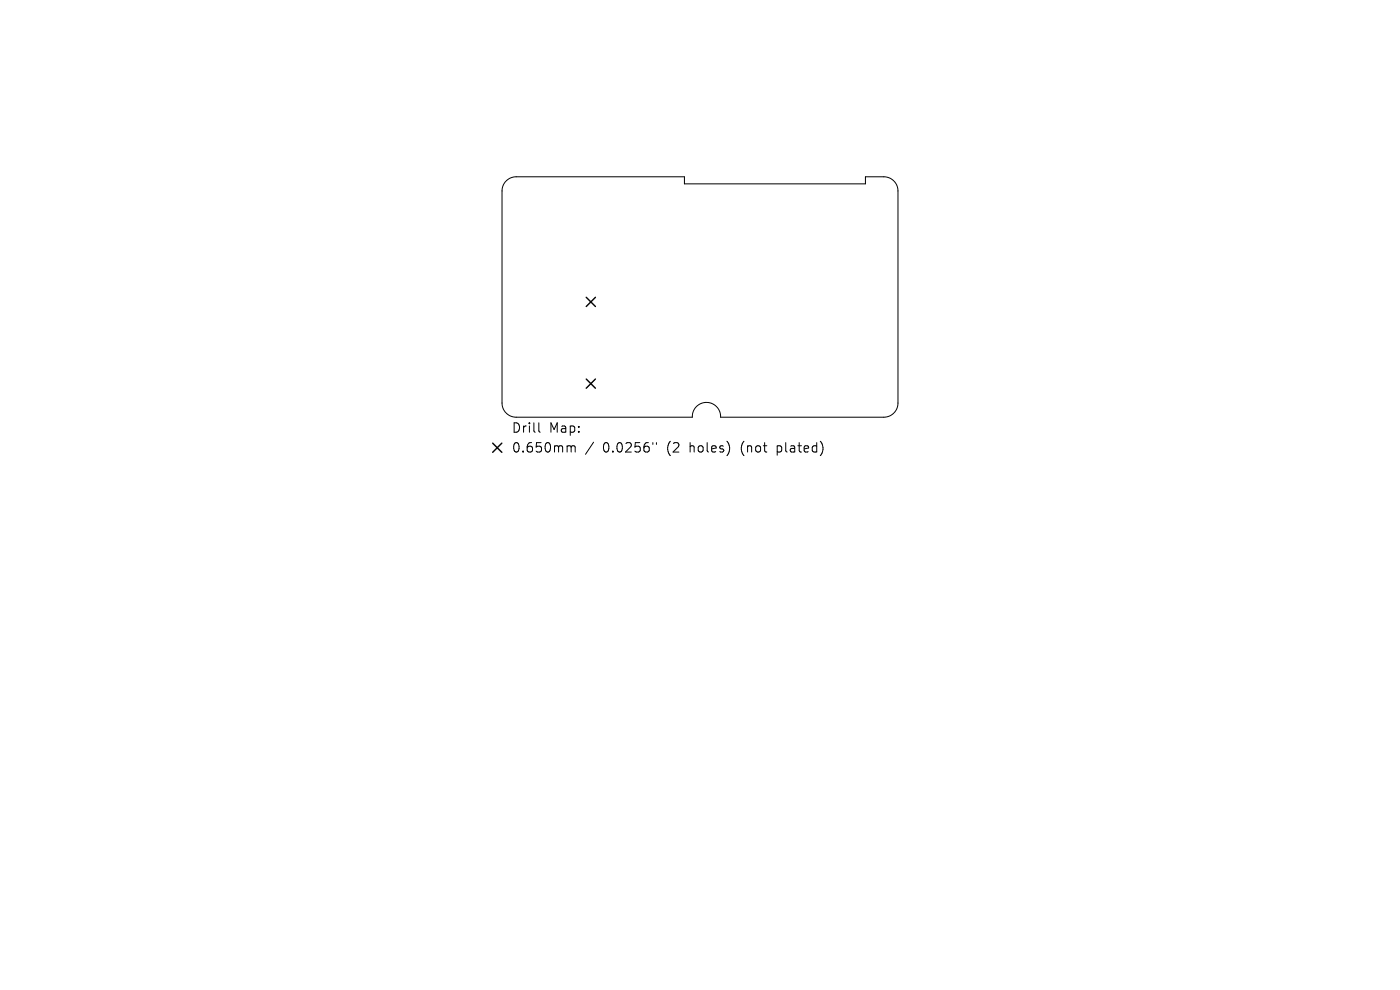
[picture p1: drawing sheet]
<svg xmlns="http://www.w3.org/2000/svg" width="297mm" height="210mm" viewBox="0 0 297 210" stroke-linecap="round" stroke-linejoin="round" font-family="sans-serif">
<defs><g id="words">
<g font-size="2.8">
<text x="108.5" y="92.1">Drill</text>
<text x="116.5" y="92.1">Map:</text>
<text x="108.5" y="96.3">0.650mm</text>
<text x="127.9" y="96.3">0.0256&quot;</text>
<text x="141.6" y="96.3">(2</text>
<text x="146.6" y="96.3">holes)</text>
<text x="157.7" y="96.3">(not</text>
<text x="165.5" y="96.3">plated)</text>
</g>
</g></defs>
<path d="M107.4 38.4a3 3 0 0 1 2.1-.9h35.7v1.5h38.4v-1.5h3.9a3 3 0 0 1 3 3v45a3 3 0 0 1-3 3h-34.6a3 3 0 0 0-3-3.1 3 3 0 0 0-3 3.1h-37.4a3 3 0 0 1-3-3v-45a3 3 0 0 1 .9-2.1zM114.3 89.7v1.7l.3 .3M120.6 94.6h.3l.3 .2M121.2 94.8l.3-.2 .4 .1 .1 1.2M121.2 94.8v1.1M125.9 93.8l-1.7 2.6M138.5 93.9v.4M139.3 93.9v.4" fill="none" stroke="#000" stroke-width=".21"/>
<path d="M124.4 63.1l1.9 1.9M126.3 63.1l-1.9 1.9M104.5 94l2 2M106.5 94l-2 2M124.4 80.4l1.9 2M126.3 80.4l-1.9 2" fill="none" stroke="#000" stroke-width=".3"/>
<use href="#words"/>
</svg>
